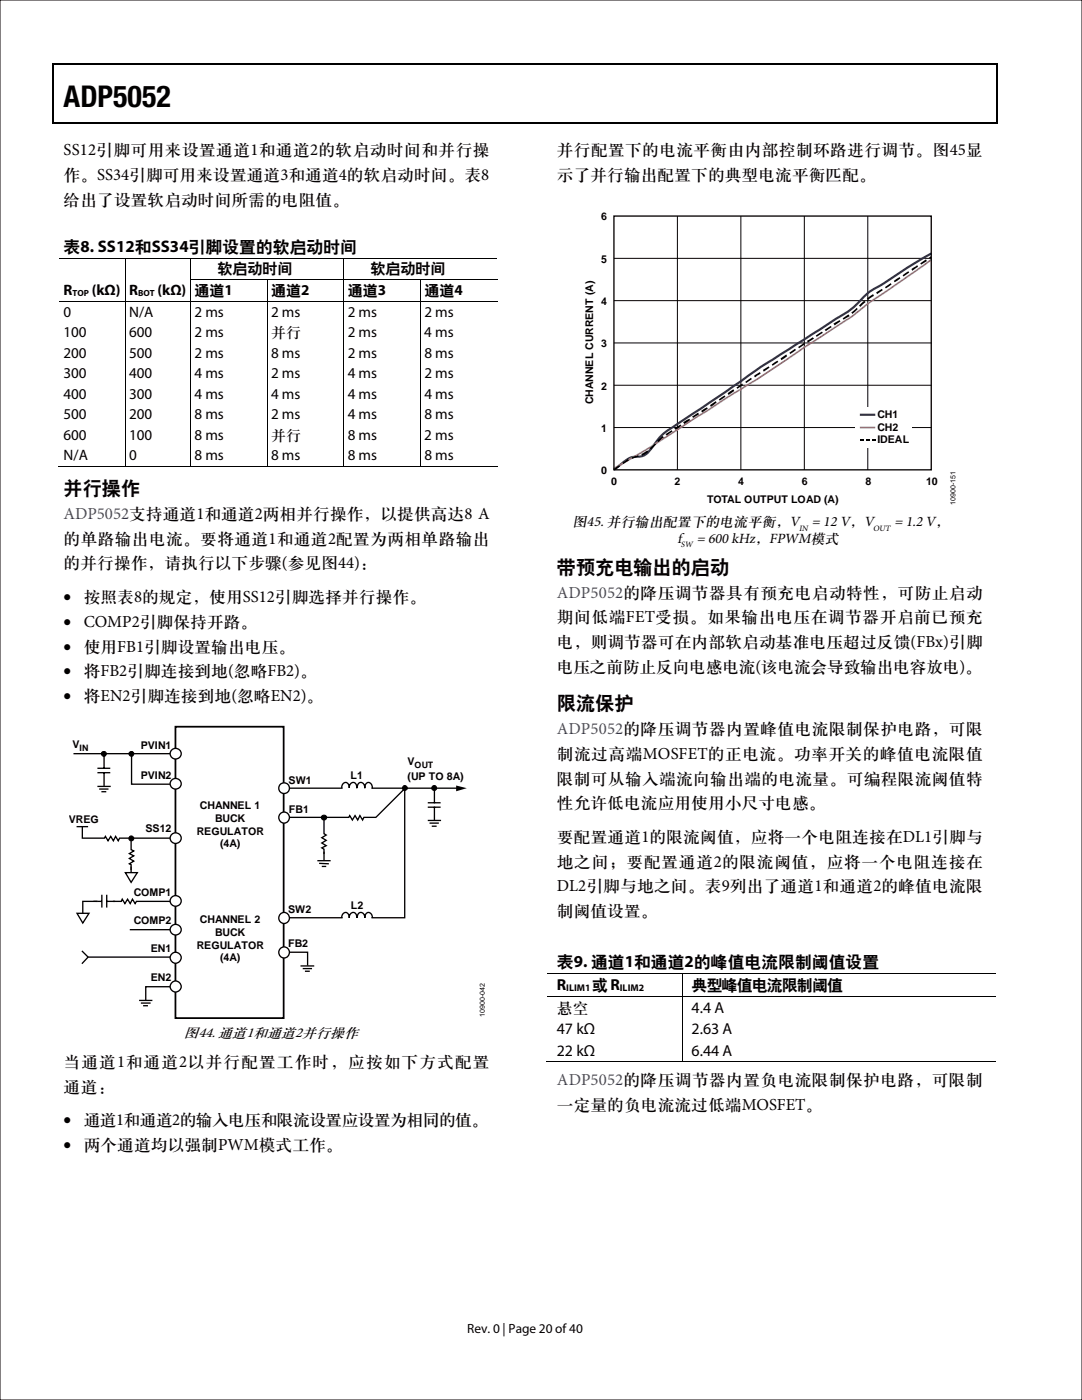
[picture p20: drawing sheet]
<svg xmlns="http://www.w3.org/2000/svg" width="216mm" height="279mm" viewBox="0 0 216 279" stroke-linecap="round" stroke-linejoin="round" font-family="sans-serif">
<defs><g id="words">
<text font-size="6" x="12.7" y="21.3">ADP5052</text>
<g font-size="3.9" fill="#070001">
<text x="12.7" y="98.6">并行操作</text>
<text x="111.1" y="114.3">带预充电输出的启动</text>
<text x="111.1" y="141.6">限流保护</text>
</g>
<g font-size="3.4" fill="#070001">
<text x="12.7" y="31">SS12引脚可用来设置通道1和通道2的软启动时间和并行操</text>
<text x="12.7" y="35.9">作。SS34引脚可用来设置通道3和通道4的软启动时间。表8</text>
<text x="111.1" y="31">并行配置下的电流平衡由内部控制环路进行调节。图45显</text>
<text x="111.1" y="35.9">示了并行输出配置下的典型电流平衡匹配。</text>
<text x="12.7" y="40.8">给出了设置软启动时间所需的电阻值。</text>
<text x="12.7" y="108.5">的单路输出电流。要将通道1和通道2配置为两相单路输出</text>
<text x="12.7" y="113.5">的并行操作，请执行以下步骤(参见图44)：</text>
<text x="16.7" y="120.2">按照表8的规定，使用SS12引脚选择并行操作。</text>
<text x="16.7" y="125.1">COMP2引脚保持开路。</text>
<text x="111.1" y="124.2">期间低端FET受损。如果输出电压在调节器开启前已预充</text>
<text x="16.7" y="130">使用FB1引脚设置输出电压。</text>
<text x="111.1" y="129.1">电，则调节器可在内部软启动基准电压超过反馈(FBx)引脚</text>
<text x="16.7" y="135">将FB2引脚连接到地(忽略FB2)。</text>
<text x="111.1" y="134.1">电压之前防止反向电感电流(该电流会导致输出电容放电)。</text>
<text x="16.7" y="139.9">将EN2引脚连接到地(忽略EN2)。</text>
<text x="111.1" y="151.4">制流过高端MOSFET的正电流。功率开关的峰值电流限值</text>
<text x="111.1" y="156.4">限制可从输入端流向输出端的电流量。可编程限流阈值特</text>
<text x="111.1" y="161.3">性允许低电流应用使用小尺寸电感。</text>
<text x="111.1" y="168">要配置通道1的限流阈值，应将一个电阻连接在DL1引脚与</text>
<text x="111.1" y="173">地之间；要配置通道2的限流阈值，应将一个电阻连接在</text>
<text x="111.1" y="177.9">DL2引脚与地之间。表9列出了通道1和通道2的峰值电流限</text>
<text x="111.1" y="182.8">制阈值设置。</text>
<text x="12.7" y="213">当通道1和通道2以并行配置工作时，应按如下方式配置</text>
<text x="12.7" y="217.9">通道：</text>
<text x="111.1" y="221.5">一定量的负电流流过低端MOSFET。</text>
<text x="16.7" y="224.6">通道1和通道2的输入电压和限流设置应设置为相同的值。</text>
<text x="16.7" y="229.5">两个通道均以强制PWM模式工作。</text>
</g>
<g font-size="3.4" fill="#00f">
<text x="12.7" y="103.6">ADP5052支持通道1和通道2两相并行操作，以提供高达8 A</text>
<text x="111.1" y="119.3">ADP5052的降压调节器具有预充电启动特性，可防止启动</text>
<text x="111.1" y="146.5">ADP5052的降压调节器内置峰值电流限制保护电路，可限</text>
<text x="111.1" y="216.5">ADP5052的降压调节器内置负电流限制保护电路，可限制</text>
</g>
<g font-size="3.3">
<text x="12.7" y="50.2">表8. SS12和SS34引脚设置的软启动时间</text>
<text x="12.7" y="120.2">•</text>
<text x="12.7" y="125.1">•</text>
<text x="12.7" y="130">•</text>
<text x="12.7" y="135">•</text>
<text x="12.7" y="139.9">•</text>
<text x="111.1" y="193">表9. 通道1和通道2的峰值电流限制阈值设置</text>
<text x="12.7" y="224.6">•</text>
<text x="12.7" y="229.5">•</text>
</g>
<g font-size="3.2">
<text x="111.1" y="197.6">R</text>
<text x="118.1" y="197.6">或R</text>
<text x="138" y="197.6">典型峰值电流限制阈值</text>
<text x="111.1" y="202.1">悬空</text>
<text x="138" y="202.1">4.4 A</text>
<text x="111.1" y="206.3">47 kΩ</text>
<text x="138" y="206.3">2.63 A</text>
<text x="111.1" y="210.7">22 kΩ</text>
<text x="138" y="210.7">6.44 A</text>
</g>
<g font-size="3">
<text x="12.7" y="58.9">R</text>
<text x="18.3" y="58.9">(kΩ) R</text>
<text x="31.5" y="58.9">(kΩ)</text>
<text x="38.8" y="58.9">通道1</text>
<text x="43.4" y="54.6">软启动时间</text>
<text x="54.1" y="58.9">通道2</text>
<text x="69.4" y="58.9">通道3</text>
<text x="74" y="54.6">软启动时间</text>
<text x="84.7" y="58.9">通道4</text>
<text x="12.7" y="63.2">0</text>
<text x="25.8" y="63.2">N/A</text>
<text x="38.8" y="63.2">2 ms</text>
<text x="54.1" y="63.2">2 ms</text>
<text x="69.4" y="63.2">2 ms</text>
<text x="84.7" y="63.2">2 ms</text>
<text x="12.7" y="67.3">100</text>
<text x="12.7" y="71.4">200</text>
<text x="25.8" y="67.3">600</text>
<text x="25.8" y="71.4">500</text>
<text x="38.8" y="71.4">2 ms</text>
<text x="38.8" y="67.3">2 ms</text>
<text x="54.1" y="67.3">并行</text>
<text x="54.1" y="71.4">8 ms</text>
<text x="69.4" y="67.3">2 ms</text>
<text x="69.4" y="71.4">2 ms</text>
<text x="84.7" y="67.3">4 ms</text>
<text x="84.7" y="71.4">8 ms</text>
<text x="12.7" y="75.5">300</text>
<text x="25.8" y="75.5">400</text>
<text x="38.8" y="75.5">4 ms</text>
<text x="54.1" y="75.5">2 ms</text>
<text x="69.4" y="75.5">4 ms</text>
<text x="84.7" y="75.5">2 ms</text>
<text x="12.7" y="79.6">400</text>
<text x="12.7" y="83.7">500</text>
<text x="25.8" y="79.6">300</text>
<text x="25.8" y="83.7">200</text>
<text x="38.8" y="79.6">4 ms</text>
<text x="38.8" y="83.7">8 ms</text>
<text x="54.1" y="79.6">4 ms</text>
<text x="54.1" y="83.7">2 ms</text>
<text x="69.4" y="79.6">4 ms</text>
<text x="69.4" y="83.7">4 ms</text>
<text x="84.7" y="79.6">4 ms</text>
<text x="84.7" y="83.7">8 ms</text>
<text x="12.7" y="87.8">600</text>
<text x="25.8" y="87.8">100</text>
<text x="38.8" y="87.8">8 ms</text>
<text x="54.1" y="87.8">并行</text>
<text x="69.4" y="87.8">8 ms</text>
<text x="84.7" y="87.8">2 ms</text>
<text x="12.7" y="91.9">N/A</text>
<text x="25.8" y="91.9">0</text>
<text x="38.8" y="91.9">8 ms</text>
<text x="54.1" y="91.9">8 ms</text>
<text x="69.4" y="91.9">8 ms</text>
<text x="84.7" y="91.9">8 ms</text>
</g>
<g font-size="2.9">
<text x="114.3" y="104.9">图45. 并行输出配置下的电流平衡，V</text>
<text x="162" y="104.9">= 12 V，V</text>
<text x="178.5" y="104.9">= 1.2 V，</text>
<text x="135.2" y="108.3">f</text>
<text x="139" y="108.3">= 600 kHz，FPWM模式</text>
<text x="36.8" y="207">图44. 通道1和通道2并行操作</text>
</g>
<text font-size="2.7" x="93.2" y="266">Rev. 0 | Page 20 of 40</text>
<g font-size="2.1">
<text x="120" y="44">6</text>
<text x="120" y="52.4">5</text>
<text x="120" y="60.9">4</text>
<text x="120" y="69.3">3</text>
<text x="120" y="77.7">2</text>
<text x="118.4" y="80.7" transform="rotate(-90 118.4 80.7)">CHANNEL CURRENT (A)</text>
<text x="175.1" y="83.4">CH1</text>
<text x="120" y="86.2">1</text>
<text x="175.1" y="86">CH2</text>
<text x="175.1" y="88.5">IDEAL</text>
<text x="120" y="94.6">0</text>
<text x="121.9" y="96.8">0</text>
<text x="134.6" y="96.8">2</text>
<text x="141.1" y="100.3">TOTAL OUTPUT LOAD (A)</text>
<text x="147.3" y="96.8">4</text>
<text x="160" y="96.8">6</text>
<text x="172.7" y="96.8">8</text>
<text x="184.8" y="96.8">10</text>
<text x="14.5" y="149.3">V</text>
<text x="28.1" y="149.4">PVIN1</text>
<text x="28.1" y="155.4">PVIN2</text>
<text x="70" y="155.5">L1</text>
<text x="81.3" y="152.8">V</text>
<text x="81.3" y="155.6">(UP TO 8A)</text>
<text x="39.9" y="161.5">CHANNEL 1</text>
<text x="57.6" y="156.4">SW1</text>
<text x="13.7" y="164.2">VREG</text>
<text x="29" y="166.1">SS12</text>
<text x="39.2" y="166.6">REGULATOR</text>
<text x="42.9" y="164">BUCK</text>
<text x="57.7" y="162.3">FB1</text>
<text x="43.9" y="169.1">(4A)</text>
<text x="26.7" y="178.8">COMP1</text>
<text x="26.7" y="184.5">COMP2</text>
<text x="39.9" y="184.2">CHANNEL 2</text>
<text x="57.5" y="182.3">SW2</text>
<text x="70" y="181.4">L2</text>
<text x="30.1" y="190">EN1</text>
<text x="39.2" y="189.3">REGULATOR</text>
<text x="42.9" y="186.8">BUCK</text>
<text x="43.9" y="191.9">(4A)</text>
<text x="57.5" y="188.9">FB2</text>
<text x="30.1" y="195.7">EN2</text>
</g>
<g font-size="1.9">
<text x="113" y="197.8">ILIM1</text>
<text x="123.7" y="197.8">ILIM2</text>
</g>
<g font-size="1.8">
<text x="14.5" y="59.1">TOP</text>
<text x="27.6" y="59.1">BOT</text>
<text x="15.9" y="149.9">IN</text>
<text x="82.7" y="153.3">OUT</text>
</g>
<g font-size="1.7">
<text x="159.4" y="105.9">IN</text>
<text x="174.2" y="105.9">OUT</text>
<text x="135.8" y="109.3">SW</text>
</g>
<g font-size="1.4">
<text x="190.7" y="100.7" transform="rotate(-90 190.7 100.7)">10900-151</text>
<text x="96.7" y="203" transform="rotate(-90 96.7 203)">10900-042</text>
</g>
</g></defs>
<g fill="#000">
<path d="M10.5 12.7h.3v1h-.3zM10.5 12.7h.3v.3h-.3zM133.3 12.7h.3v.3h-.3zM198.8 12.7h.2v1h-.2zM198.8 12.7h.2v.3h-.2zM10.5 24.4h.3v.2h-.3zM133.1 24.4h.2v.2h-.2zM198.8 24.4h.2v.2h-.2zM24.9 51.4h.2v.2h-.2zM24.9 55.7h.2v.2h-.2zM38 51.4h.2v.2h-.2zM38 55.7h.2v.2h-.2z"/>
<path d="M53.3 55.7h.1v.2h-.1zM68.5 51.4h.2v.2h-.2zM68.5 55.7h.2v.2h-.2zM83.8 55.7h.2v.2h-.2zM24.9 60h.2v.2h-.2zM38 60h.2v.2h-.2zM53.3 60h.1v.2h-.1zM68.5 60h.2v.2h-.2zM83.8 60h.2v.2h-.2zM24.9 93h.2v.2h-.2zM38 93h.2v.2h-.2zM53.3 93h.1v.2h-.1z"/>
<path d="M68.5 93h.2v.2h-.2zM83.8 93h.2v.2h-.2zM91 156.8l2.1 .5-2.1 .6z"/>
<circle cx="20.7" cy="150.4" r=".49"/>
<circle cx="26.2" cy="150.4" r=".47"/>
<circle cx="80.8" cy="157.3" r=".5"/>
<circle cx="86.6" cy="157.3" r=".49"/>
<circle cx="26.2" cy="167.3" r=".5"/>
</g>
<path d="M10.7 13.7v10.7M10.8 12.8h122.5M133.6 12.8h65.2M198.9 13.7v10.7M10.8 24.5h188" fill="none" stroke="#000" stroke-width=".25"/>
<g fill="none" stroke="#000" stroke-width=".2">
<path d="M11.9 51.5h13M25 51.6v4.1M25 55.9v4.1M25.1 51.5h12.9M38.1 51.6v4.1M38.1 55.9v4.1M38.2 51.5h30.3M38.2 55.8h15.1M53.3 55.9v4.1M53.4 55.8h15.1M68.6 51.6v4.1M68.6 55.9v4.1"/>
<path d="M68.7 51.5h30.5M68.7 55.8h15.1M83.9 55.9v4.1M84 55.8h15.2M11.9 60.1h13M25 60.2v32.8M25.1 60.1h12.9M38.1 60.2v32.8M38.2 60.1h15.1M53.3 60.2v32.8M53.4 60.1h15.1M68.6 60.2v32.8"/>
<path d="M68.7 60.1h15.1M83.9 60.2v32.8M84 60.1h15.2M11.7 93.1h13.2M25.1 93.1h12.9M38.2 93.1h15.1M53.4 93.1h15.1M68.7 93.1h15.1M84 93.1h15.2"/>
<circle cx="20.7" cy="150.4" r=".49"/>
<circle cx="26.2" cy="150.4" r=".47"/>
<circle cx="80.8" cy="157.3" r=".5"/>
<circle cx="86.6" cy="157.3" r=".49"/>
<circle cx="26.2" cy="167.3" r=".5"/>
</g>
<path d="M35 145h21.6v58.2h-21.6z" fill="none" stroke="#000" stroke-width=".35"/>
<g fill="none" stroke="#000" stroke-width=".26">
<path d="M19.4 156.9h2.7M19.4 154.2h2.6M19.4 153.3h2.6M19.8 157.5h1.9M20.2 158h1M20.8 150.8v2.6M20.8 154.2v2.7M56.6 157.3h11.8M68.2 157.1a.78 .78 0 0 1 .7-1 .78 .78 0 0 1 .8 1 .79 .79 0 0 1 .8-.9 .79 .79 0 0 1 .7 1M71.3 157.1a.79 .79 0 0 1 .8-.9 .79 .79 0 0 1 .7 1M72.8 157.1a.79 .79 0 0 1 .8-.9 .79 .79 0 0 1 .7 1M74.1 157.3h17.3"/>
<path d="M80.8 157.4v25.8h-6.7M86.7 157.6v2.7M18.6 179.9h1.7M20.3 178.6v2.5M21.3 179.9h1.7M21.3 178.6v2.5M63.3 171.8h2.7M63.7 172.3l1.9 .1M64.2 172.9h.9M64.7 170.1v1.5M85.4 161.1h2.5M85.4 160.2h2.5"/>
<path d="M85.4 163.7h2.6M85.7 164.3h1.9M86.2 164.9h.9M86.7 161v2.7M27.8 199.7h2.6M35 196.9h-5.9v2.8M56.5 190h4.9v2.7M56.6 183.2h11.8M60 192.8h2.7M60.4 193.3h1.9M60.8 193.8h1M68.2 183.1a.78 .78 0 0 1 .7-1 .78 .78 0 0 1 .8 1 .78 .78 0 0 1 .7-1 .78 .78 0 0 1 .8 1"/>
<path d="M71.3 183.1a.78 .78 0 0 1 .7-1 .78 .78 0 0 1 .8 1 .78 .78 0 0 1 .7-1 .78 .78 0 0 1 .8 1M28.1 200.2h2M28.6 200.7h.9"/>
</g>
<path d="M20.3 179.9h1" fill="none" stroke="#fff" stroke-width=".35"/>
<path d="M21 167.1h3.1l-.1 .4h-3.1z" fill="#fff"/>
<path d="M16.4 165v2.3h4.5l.1-.4 .6 .9 .5-.9 .5 .9 .5-.9 .5 .9 .3-.5h11" fill="none" stroke="#000" stroke-width=".26"/>
<path d="M24.4 179.6h3.1l-.2 .5h-3.1z" fill="#fff"/>
<path d="M22.5 179.9h1.7l.2-.5 .5 .9 .6-.9 .5 .9 .4-.9 .6 .9 .2-.4h7.7" fill="none" stroke="#000" stroke-width=".26"/>
<path d="M69.8 162.9h3.1l-.2 .5h-3.1z" fill="#fff"/>
<path d="M80.8 157.4l-5.8 5.7h-2.4l-.3 .6-.5-.9-.4 .9-.6-.9-.5 .9-.5-.9-.2 .3h-13.1" fill="none" stroke="#000" stroke-width=".26"/>
<path d="M26 169.3l.4 .2v3.1l-.4-.2z" fill="#fff"/>
<path d="M26.2 167.4v2.2l.5 .2-.9 .6 .9 .4-.9 .5 .9 .6-.9 .5 .4 .2v1" fill="none" stroke="#000" stroke-width=".26"/>
<circle cx="64.7" cy="163.2" r=".51" fill="#000"/>
<circle cx="64.7" cy="163.2" r=".51" fill="none" stroke="#000" stroke-width=".2"/>
<path d="M64.4 166.1l.4 .2v3.2l-.4-.2z" fill="#fff"/>
<path d="M14.7 150.4h20.3M26.3 150.4v6.1h8.7M64.7 163.1v3.3l.4 .3-.9 .5 .9 .5-.9 .5 .9 .6-.9 .4 .5 .3v.9" fill="none" stroke="#000" stroke-width=".26"/>
<path d="M26.2 172.9v1.3z" fill="#fff"/>
<path d="M26.2 172.9v1.3" fill="none" stroke="#000" stroke-width=".26"/>
<path d="M25 174.2h2.4l-1.2 1.9z" fill="#fff"/>
<path d="M25 174.2h2.4l-1.2 1.9z" fill="none" stroke="#000" stroke-width=".26"/>
<path d="M16.5 179.9h2.9l-2.9 2.4z" fill="#fff"/>
<path d="M19.4 179.9h-2.9v2.4" fill="none" stroke="#000" stroke-width=".26"/>
<path d="M15.4 182.3h2.4l-1.3 1.9z" fill="#fff"/>
<path d="M15.3 165h2.3M15.4 182.3h2.4l-1.3 1.9zM25.9 185.5h9.1" fill="none" stroke="#000" stroke-width=".26"/>
<path d="M16.3 189.8l1.3 1.2-1.3 1.3z" fill="#fff"/>
<path d="M16.3 189.8l1.3 1.2-1.3 1.3" fill="none" stroke="#000" stroke-width=".26"/>
<path d="M17.6 191h17.5z" fill="#fff"/>
<path d="M17.6 191h17.5" fill="none" stroke="#000" stroke-width=".26"/>
<circle cx="35.1" cy="150.4" r="1.09" fill="#fff"/>
<circle cx="35.1" cy="150.4" r="1.09" fill="none" stroke="#000" stroke-width=".26"/>
<circle cx="35.1" cy="156.4" r="1.09" fill="#fff"/>
<circle cx="35.1" cy="156.4" r="1.09" fill="none" stroke="#000" stroke-width=".26"/>
<circle cx="35.1" cy="167.3" r="1.09" fill="#fff"/>
<circle cx="35.1" cy="167.3" r="1.09" fill="none" stroke="#000" stroke-width=".26"/>
<circle cx="56.7" cy="163.2" r="1.09" fill="#fff"/>
<circle cx="56.7" cy="163.2" r="1.09" fill="none" stroke="#000" stroke-width=".26"/>
<circle cx="56.7" cy="183.2" r="1.08" fill="#fff"/>
<circle cx="56.7" cy="183.2" r="1.08" fill="none" stroke="#000" stroke-width=".26"/>
<circle cx="56.7" cy="190.1" r="1.09" fill="#fff"/>
<circle cx="56.7" cy="190.1" r="1.09" fill="none" stroke="#000" stroke-width=".26"/>
<circle cx="56.7" cy="157.3" r="1.07" fill="#fff"/>
<circle cx="56.7" cy="157.3" r="1.07" fill="none" stroke="#000" stroke-width=".26"/>
<circle cx="35.1" cy="179.8" r="1.09" fill="#fff"/>
<circle cx="35.1" cy="179.8" r="1.09" fill="none" stroke="#000" stroke-width=".26"/>
<circle cx="35.1" cy="185.5" r="1.09" fill="#fff"/>
<circle cx="35.1" cy="185.5" r="1.09" fill="none" stroke="#000" stroke-width=".26"/>
<circle cx="35.1" cy="191.1" r="1.1" fill="#fff"/>
<circle cx="35.1" cy="191.1" r="1.1" fill="none" stroke="#000" stroke-width=".26"/>
<circle cx="35.1" cy="196.9" r="1.1" fill="#fff"/>
<circle cx="35.1" cy="196.9" r="1.1" fill="none" stroke="#000" stroke-width=".26"/>
<path d="M122.5 51.6h63.3M135.2 43.1v50.7M147.8 43.1v50.7M160.5 43.1v50.7M173.2 43.1v50.7M122.5 76.9h63.3M122.5 68.4h63.3M122.5 60h63.3M122.5 85.3h63.3" fill="none" stroke="#000" stroke-width=".2"/>
<path d="M185.8 50.6l-4.2 2.5-5.3 3.5a14.6 14.6 0 0 0-5.4 4.2 17 17 0 0 1-4.1 2.8l-10.5 6.8a86.5 86.5 0 0 0-8.5 5.7l-12.6 8.5a13.6 13.6 0 0 0-5.5 5.2 3 3 0 0 1-3 1.4 5.7 5.7 0 0 0-3.1 1.7l-1.1 .9" fill="none" stroke="#0a347d" stroke-width=".44"/>
<path d="M185.8 51.8l-7.4 5.2a82.3 82.3 0 0 0-8.9 6.5l-9 5.8-9.5 6.4-5.8 3.6-15.3 9.9-7.4 4.3" fill="none" stroke="#e9667f" stroke-width=".35"/>
<path d="M170.7 81.3h11.3v8.2h-11.3z" fill-rule="evenodd" fill="#fff"/>
<path d="M171.6 82.8h3.1" fill="none" stroke="#0a347d" stroke-width=".44"/>
<path d="M171.6 85.3h3.1" fill="none" stroke="#e9667f" stroke-width=".35"/>
<g fill="#000">
<path d="M171.6 87.7h.7v.4h-.7zM172.7 87.7h.8v.4h-.8zM173.9 87.7h.8v.4h-.8zM136 194.2h.2v.2h-.2zM136 198.8h.2v.1h-.2zM136 211.8h.2v.2h-.2z"/>
<path d="M185.4 51.4l.2 .3 .3-.2-.2-.4zM183.6 52.6l.2 .2 1.1-.7-.1-.3zM181.9 53.7l.1 .3 1.2-.7-.2-.4zM180.1 54.9l.2 .3 1.1-.8-.2-.3zM178.3 56.1l.2 .2 1.2-.8-.2-.2zM176.6 57.3l.2 .3 1.1-.8-.2-.3zM174.8 58.4l.2 .3 1.1-.8-.1-.3zM173 59.6l.2 .2 1.2-.7-.2-.4zM171.4 61l.3 .3 1-1-.2-.3zM169.9 62.3l.2 .4 1-1-.1-.3zM168.1 63.5l.2 .3 1.3-.7-.3-.4zM166.3 64.6l.3 .3 1.1-.7-.2-.3zM164.5 65.8l.3 .3 1.1-.8-.1-.3zM162.8 67l.2 .2 1.2-.8-.2-.2zM161 68l.2 .4 1.2-.8-.2-.3zM159.3 69.2l.1 .3 1.2-.8-.2-.2zM157.5 70.4l.2 .3 1.1-.8-.2-.3zM155.7 71.5l.2 .4 1.2-.8-.2-.4zM154 72.7l.2 .3 1.1-.8-.2-.2zM152.2 73.8l.2 .4 1.1-.8-.1-.3zM150.6 74.9l-.1 .1 .1 .3 1.2-.8-.2-.2zM148.7 76.2l.2 .3 1.1-.8-.1-.3zM147 77.3l.1 .3 1.2-.7-.2-.4zM145.2 78.5l.2 .3 1.1-.8-.2-.3zM143.4 79.7l.2 .3 1.2-.8-.2-.3zM141.7 80.9l.2 .3 1.1-.9-.2-.2zM139.9 82l.2 .3 1.1-.7-.1-.3zM138.1 83.1l.3 .3 1.1-.7-.2-.4zM136.3 84.3l.3 .3 1.1-.8-.2-.2zM134.6 85.5l.2 .3 1.2-.8-.2-.3zM132.8 86.7l.3 .2 1.1-.8-.2-.2zM131.1 88l.3 .2 1-.8-.1-.4zM129.6 89.5l.3 .2 1-1-.2-.2zM128 90.6l.1 .4 1.3-.8-.2-.3zM126 91.3l.1 .3 1.3-.5-.1-.2zM124.2 92.4l.2 .2 1.1-.7-.2-.3zM122.4 93.6l.2 .3 1.1-.8-.1-.3z"/>
</g>
<path d="M122.5 43.1h63.3v50.7h-63.3z" fill="none" stroke="#000" stroke-width=".26"/>
<path d="M109.2 194.3h26.8M109.2 198.9h26.8M136.1 194.4v4.4M136.1 198.9v13M136.2 194.3h62.6M136.2 198.9h62.6M109 211.9h27M136.2 211.9h62.6" fill="none" stroke="#000" stroke-width=".2"/>
<path d="M0 0h215.9v279.4h-215.9z" fill="none" stroke="#080102" stroke-width=".2"/>
<use href="#words"/>
</svg>
